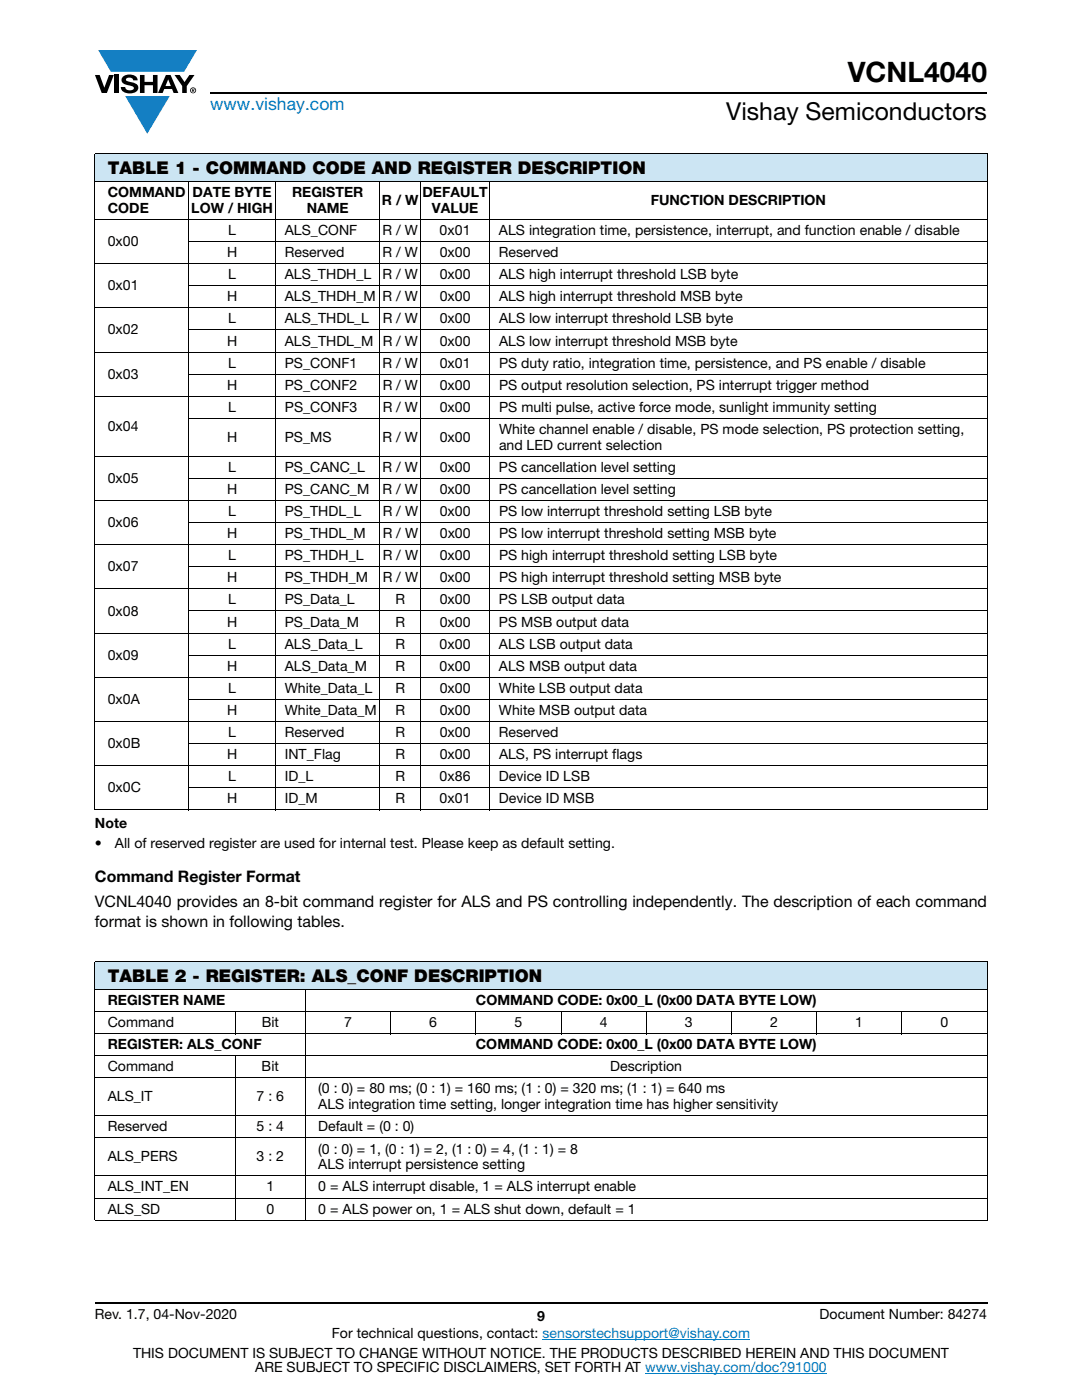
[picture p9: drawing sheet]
<svg xmlns="http://www.w3.org/2000/svg" width="216mm" height="279mm" viewBox="0 0 216 279" stroke-linecap="round" stroke-linejoin="round" font-family="sans-serif">
<defs><g id="words">
<text font-size="5.6" x="169.1" y="16.4">VCNL4040</text>
<text font-size="4.9" x="144.9" y="24">Vishay Semiconductors</text>
<text font-size="3.5" fill="#007ec4" x="42" y="21.9">www.vishay.com</text>
<g font-size="3.5">
<text x="21.5" y="34.8">TABLE 1 - COMMAND CODE AND REGISTER DESCRIPTION</text>
<text x="21.5" y="196.1">TABLE 2 - REGISTER: ALS_CONF DESCRIPTION</text>
</g>
<g font-size="3.2">
<text x="18.9" y="176.1">Command Register Format</text>
<text x="18.9" y="181">VCNL4040 provides an 8-bit command register for ALS and PS controlling independently. The description of each command</text>
<text x="18.9" y="184.9">format is shown in following tables.</text>
</g>
<g font-size="2.8">
<text x="21.5" y="39.3">COMMAND</text>
<text x="38.4" y="39.3">DATE BYTE</text>
<text x="58.3" y="39.3">REGISTER</text>
<text x="76.2" y="40.9">R / W</text>
<text x="84.3" y="39.3">DEFAULT</text>
<text x="129.8" y="40.9">FUNCTION DESCRIPTION</text>
<text x="21.5" y="42.5">CODE</text>
<text x="38.2" y="42.5">LOW / HIGH</text>
<text x="45.5" y="46.9">L</text>
<text x="56.8" y="46.9">ALS_CONF</text>
<text x="61.2" y="42.5">NAME</text>
<text x="76.4" y="46.9">R / W</text>
<text x="86.2" y="42.5">VALUE</text>
<text x="87.7" y="46.9">0x01</text>
<text x="99.6" y="46.9">ALS integration time, persistence, interrupt, and function enable / disable</text>
<text x="21.5" y="49.1">0x00</text>
<text x="45.3" y="51.3">H</text>
<text x="56.8" y="51.3">Reserved</text>
<text x="76.4" y="51.3">R / W</text>
<text x="87.7" y="51.3">0x00</text>
<text x="99.6" y="51.3">Reserved</text>
<text x="21.5" y="57.9">0x01</text>
<text x="45.5" y="55.7">L</text>
<text x="56.8" y="55.7">ALS_THDH_L</text>
<text x="76.4" y="55.7">R / W</text>
<text x="87.7" y="55.7">0x00</text>
<text x="99.6" y="55.7">ALS high interrupt threshold LSB byte</text>
<text x="45.3" y="60.1">H</text>
<text x="45.5" y="64.5">L</text>
<text x="56.8" y="60.1">ALS_THDH_M R / W</text>
<text x="56.8" y="64.5">ALS_THDL_L</text>
<text x="76.4" y="64.5">R / W</text>
<text x="87.7" y="60.1">0x00</text>
<text x="87.7" y="64.5">0x00</text>
<text x="99.6" y="60.1">ALS high interrupt threshold MSB byte</text>
<text x="99.6" y="64.5">ALS low interrupt threshold LSB byte</text>
<text x="21.5" y="66.7">0x02</text>
<text x="45.3" y="69">H</text>
<text x="56.8" y="69">ALS_THDL_M R / W</text>
<text x="87.7" y="69">0x00</text>
<text x="99.6" y="69">ALS low interrupt threshold MSB byte</text>
<text x="21.5" y="75.6">0x03</text>
<text x="45.3" y="77.8">H</text>
<text x="45.5" y="73.4">L</text>
<text x="56.8" y="73.4">PS_CONF1</text>
<text x="56.8" y="77.8">PS_CONF2</text>
<text x="76.4" y="73.4">R / W</text>
<text x="76.4" y="77.8">R / W</text>
<text x="87.7" y="73.4">0x01</text>
<text x="87.7" y="77.8">0x00</text>
<text x="99.6" y="73.4">PS duty ratio, integration time, persistence, and PS enable / disable</text>
<text x="99.6" y="77.8">PS output resolution selection, PS interrupt trigger method</text>
<text x="45.5" y="82.2">L</text>
<text x="56.8" y="82.2">PS_CONF3</text>
<text x="76.4" y="82.2">R / W</text>
<text x="87.7" y="82.2">0x00</text>
<text x="99.6" y="82.2">PS multi pulse, active force mode, sunlight immunity setting</text>
<text x="21.5" y="86">0x04</text>
<text x="45.3" y="88.2">H</text>
<text x="56.8" y="88.2">PS_MS</text>
<text x="76.4" y="88.2">R / W</text>
<text x="87.7" y="88.2">0x00</text>
<text x="99.6" y="86.6">White channel enable / disable, PS mode selection, PS protection setting,</text>
<text x="99.6" y="89.8">and LED current selection</text>
<text x="45.5" y="94.2">L</text>
<text x="56.8" y="94.2">PS_CANC_L</text>
<text x="76.4" y="94.2">R / W</text>
<text x="87.7" y="94.2">0x00</text>
<text x="99.6" y="94.2">PS cancellation level setting</text>
<text x="21.5" y="96.4">0x05</text>
<text x="45.3" y="98.6">H</text>
<text x="56.8" y="98.6">PS_CANC_M</text>
<text x="76.4" y="98.6">R / W</text>
<text x="87.7" y="98.6">0x00</text>
<text x="99.6" y="98.6">PS cancellation level setting</text>
<text x="21.5" y="105.2">0x06</text>
<text x="45.3" y="107.4">H</text>
<text x="45.5" y="103">L</text>
<text x="56.8" y="103">PS_THDL_L</text>
<text x="56.8" y="107.4">PS_THDL_M</text>
<text x="76.4" y="103">R / W</text>
<text x="76.4" y="107.4">R / W</text>
<text x="87.8" y="103">0x00</text>
<text x="87.8" y="107.4">0x00</text>
<text x="99.6" y="103">PS low interrupt threshold setting LSB byte</text>
<text x="99.6" y="107.4">PS low interrupt threshold setting MSB byte</text>
<text x="45.5" y="111.8">L</text>
<text x="56.8" y="111.8">PS_THDH_L</text>
<text x="76.4" y="111.8">R / W</text>
<text x="87.8" y="111.8">0x00</text>
<text x="99.6" y="111.8">PS high interrupt threshold setting LSB byte</text>
<text x="21.5" y="114">0x07</text>
<text x="45.3" y="116.2">H</text>
<text x="56.8" y="116.2">PS_THDH_M</text>
<text x="76.4" y="116.2">R / W</text>
<text x="87.8" y="116.2">0x00</text>
<text x="99.6" y="116.2">PS high interrupt threshold setting MSB byte</text>
<text x="21.5" y="122.9">0x08</text>
<text x="45.3" y="125.1">H</text>
<text x="45.5" y="120.6">L</text>
<text x="56.8" y="120.6">PS_Data_L</text>
<text x="56.8" y="125.1">PS_Data_M</text>
<text x="78.9" y="120.6">R</text>
<text x="78.9" y="125.1">R</text>
<text x="87.7" y="120.6">0x00</text>
<text x="87.7" y="125.1">0x00</text>
<text x="99.6" y="120.6">PS LSB output data</text>
<text x="99.6" y="125.1">PS MSB output data</text>
<text x="21.5" y="131.7">0x09</text>
<text x="45.5" y="129.5">L</text>
<text x="56.8" y="129.5">ALS_Data_L</text>
<text x="78.9" y="129.5">R</text>
<text x="87.7" y="129.5">0x00</text>
<text x="99.6" y="129.5">ALS LSB output data</text>
<text x="45.3" y="133.9">H</text>
<text x="56.8" y="133.9">ALS_Data_M</text>
<text x="78.9" y="133.9">R</text>
<text x="87.7" y="133.9">0x00</text>
<text x="99.6" y="133.9">ALS MSB output data</text>
<text x="21.5" y="140.5">0x0A</text>
<text x="45.3" y="142.7">H</text>
<text x="45.5" y="138.3">L</text>
<text x="56.8" y="138.3">White_Data_L</text>
<text x="56.8" y="142.7">White_Data_M</text>
<text x="78.9" y="138.3">R</text>
<text x="78.9" y="142.7">R</text>
<text x="87.7" y="138.3">0x00</text>
<text x="87.7" y="142.7">0x00</text>
<text x="99.6" y="138.3">White LSB output data</text>
<text x="99.6" y="142.7">White MSB output data</text>
<text x="21.5" y="149.3">0x0B</text>
<text x="45.5" y="147.1">L</text>
<text x="56.8" y="147.1">Reserved</text>
<text x="78.9" y="147.1">R</text>
<text x="87.7" y="147.1">0x00</text>
<text x="99.6" y="147.1">Reserved</text>
<text x="45.3" y="151.5">H</text>
<text x="45.5" y="155.9">L</text>
<text x="56.8" y="151.5">INT_Flag</text>
<text x="56.8" y="155.9">ID_L</text>
<text x="78.9" y="155.9">R</text>
<text x="78.9" y="151.5">R</text>
<text x="87.7" y="155.9">0x86</text>
<text x="87.7" y="151.5">0x00</text>
<text x="99.6" y="155.9">Device ID LSB</text>
<text x="99.6" y="151.5">ALS, PS interrupt flags</text>
<text x="21.5" y="158.1">0x0C</text>
<text x="45.3" y="160.3">H</text>
<text x="56.8" y="160.3">ID_M</text>
<text x="78.9" y="160.3">R</text>
<text x="87.7" y="160.3">0x01</text>
<text x="99.6" y="160.3">Device ID MSB</text>
<text x="18.9" y="165.3">Note</text>
<text x="18.9" y="169.1">•</text>
<text x="22.9" y="169.1">All of reserved register are used for internal test. Please keep as default setting.</text>
<text x="21.5" y="200.6">REGISTER NAME</text>
<text x="95" y="200.6">COMMAND CODE: 0x00_L (0x00 DATA BYTE LOW)</text>
<text x="21.5" y="205">Command</text>
<text x="21.5" y="209.4">REGISTER: ALS_CONF</text>
<text x="52.2" y="205">Bit</text>
<text x="68.7" y="205">7</text>
<text x="85.7" y="205">6</text>
<text x="94.9" y="209.4">COMMAND CODE: 0x00_L (0x00 DATA BYTE LOW)</text>
<text x="102.7" y="205">5</text>
<text x="119.7" y="205">4</text>
<text x="136.7" y="205">3</text>
<text x="153.7" y="205">2</text>
<text x="170.7" y="205">1</text>
<text x="187.7" y="205">0</text>
<text x="21.5" y="213.8">Command</text>
<text x="52.2" y="213.8">Bit</text>
<text x="121.8" y="213.8">Description</text>
<text x="21.5" y="219.8">ALS_IT</text>
<text x="51.2" y="219.8">7 : 6</text>
<text x="63.5" y="218.2">(0 : 0) = 80 ms; (0 : 1) = 160 ms; (1 : 0) = 320 ms; (1 : 1) = 640 ms</text>
<text x="63.5" y="221.4">ALS integration time setting, longer integration time has higher sensitivity</text>
<text x="21.5" y="225.8">Reserved</text>
<text x="51.2" y="225.8">5 : 4</text>
<text x="63.5" y="225.8">Default = (0 : 0)</text>
<text x="21.5" y="231.8">ALS_PERS</text>
<text x="51.2" y="231.8">3 : 2</text>
<text x="63.5" y="230.2">(0 : 0) = 1, (0 : 1) = 2, (1 : 0) = 4, (1 : 1) = 8</text>
<text x="63.5" y="233.4">ALS interrupt persistence setting</text>
<text x="21.5" y="237.8">ALS_INT_EN</text>
<text x="53.2" y="237.8">1</text>
<text x="63.5" y="237.8">0 = ALS interrupt disable, 1 = ALS interrupt enable</text>
<text x="21.5" y="242.2">ALS_SD</text>
<text x="53.2" y="242.2">0</text>
<text x="63.5" y="242.2">0 = ALS power on, 1 = ALS shut down, default = 1</text>
<text x="18.9" y="263.3">Rev. 1.7, 04-Nov-2020</text>
<text x="107.2" y="263.6">9</text>
<text x="163.6" y="263.3">Document Number: 84274</text>
<text x="66.2" y="267.1">For technical questions, contact: sensorstechsupport@vishay.com</text>
<text x="26.5" y="271">THIS DOCUMENT IS SUBJECT TO CHANGE WITHOUT NOTICE. THE PRODUCTS DESCRIBED HEREIN AND THIS DOCUMENT</text>
<text x="50.9" y="273.8">ARE SUBJECT TO SPECIFIC DISCLAIMERS, SET FORTH AT www.vishay.com/doc?91000</text>
</g>
</g></defs>
<g fill="#147fc3">
<path d="M19.6 10h19.7l-2.6 4.3h-1.1h-13.5z"/>
<path d="M25 19.2h8.9l-4.5 7.5z"/>
</g>
<g fill="#000">
<path d="M18.9 15h1l.9 2.5 1-2.5h.9l-1.4 3.6h-1zM22.9 15h.9v3.6h-.9zM24.6 15.3a2.1 2.1 0 0 1 2.8 .3l.1 .4h-.9a.79 .79 0 0 0-.7-.5 .79 .79 0 0 0-.8 .4l.3 .3 1 .2a1.08 1.08 0 0 1 1.2 1 1.08 1.08 0 0 1-1.1 1.2 1.73 1.73 0 0 1-2.4-1.2h.9a.96 .96 0 0 0 .8 .6 .96 .96 0 0 0 .9-.4 1.31 1.31 0 0 0-1.2-.6 1.03 1.03 0 0 1-1.1-.6 1.03 1.03 0 0 1 .2-1.1zM27.9 15h.9v1.3h1.7v-1.3h.9v3.6h-.9v-1.6h-1.7v1.6h-.9zM34.8 15h1.1l.9 1.4 1-1.4h1l-1.5 2.2v1.4h-.9v-1.4z"/>
<path d="M33.6 15.9l.5 1.3h-1.1zM33.1 15l-1.6 3.6h1l.3-.8h1.5l.3 .8h1l-1.6-3.6z"/>
<path d="M38.4 17.8h.2v.2h-.2zM38.3 17.7v.7h.1v-.3l.4 .3-.2-.3 .2-.2-.1-.2z"/>
<path d="M38.1 18a.46 .46 0 0 1 .9 0 .46 .46 0 0 1-.9 0zM37.9 18a.6 .6 0 0 0 1.2 0 .6 .6 0 0 0-1.2 0z"/>
</g>
<path d="M42 18.6h155M18.9 260h178.1" fill="none" stroke="#000" stroke-width=".36"/>
<path d="M108.2 267.3h41.5M128.7 274h36.3" fill="none" stroke="#007ec4" stroke-width=".2"/>
<g fill="#cce5f3">
<path d="M18.9 30.7h178.1v5.5h-178.1z"/>
<path d="M18.9 192h178.1v5.5h-178.1z"/>
</g>
<g fill="none" stroke="#000" stroke-width=".2">
<path d="M18.9 30.7h178.1M18.9 36.2h178.1M18.9 30.8v130.7M37.7 36.1v125.6M55 36.1v125.6M75.8 36.1v125.6M83.9 36.1v125.6M97.7 36.1v125.6M197 30.8v130.7M18.9 43.8h178.1M18.9 52.6h178.1M37.6 48.2h159.4"/>
<path d="M37.6 57h159.4M18.9 61.4h178.1M18.9 70.3h178.1M18.9 79.1h178.1M37.6 65.8h159.4M37.6 74.7h159.4M18.9 91.1h178.1M18.9 99.9h178.1M37.6 83.5h159.4M37.6 95.5h159.4M18.9 108.7h178.1M18.9 117.5h178.1"/>
<path d="M37.6 104.3h159.4M37.6 113.1h159.4M18.9 126.3h178.1M18.9 135.1h178.1M37.6 121.9h159.4M37.6 130.7h159.4M37.6 139.6h159.4M18.9 144h178.1M18.9 152.8h178.1M37.6 148.4h159.4M37.6 157.2h159.4M18.9 161.6h178.1"/>
<path d="M18.9 192h178.1M18.9 197.5h178.1M18.9 192v51.4M60.9 197.4v46.2M197 192v51.4M18.9 201.9h178.1M18.9 206.3h178.1M18.9 210.7h178.1M18.9 215.1h178.1M46.9 201.8v4.6M46.9 210.6v33M78 201.8v4.6"/>
<path d="M95 201.8v4.6M112 201.8v4.6M128.9 201.8v4.6M145.9 201.8v4.6M163 201.8v4.6M180 201.8v4.6M18.9 222.7h178.1M18.9 227.1h178.1M18.9 234.7h178.1M18.9 239.1h178.1M18.9 243.5h178.1"/>
</g>
<use href="#words"/>
</svg>
